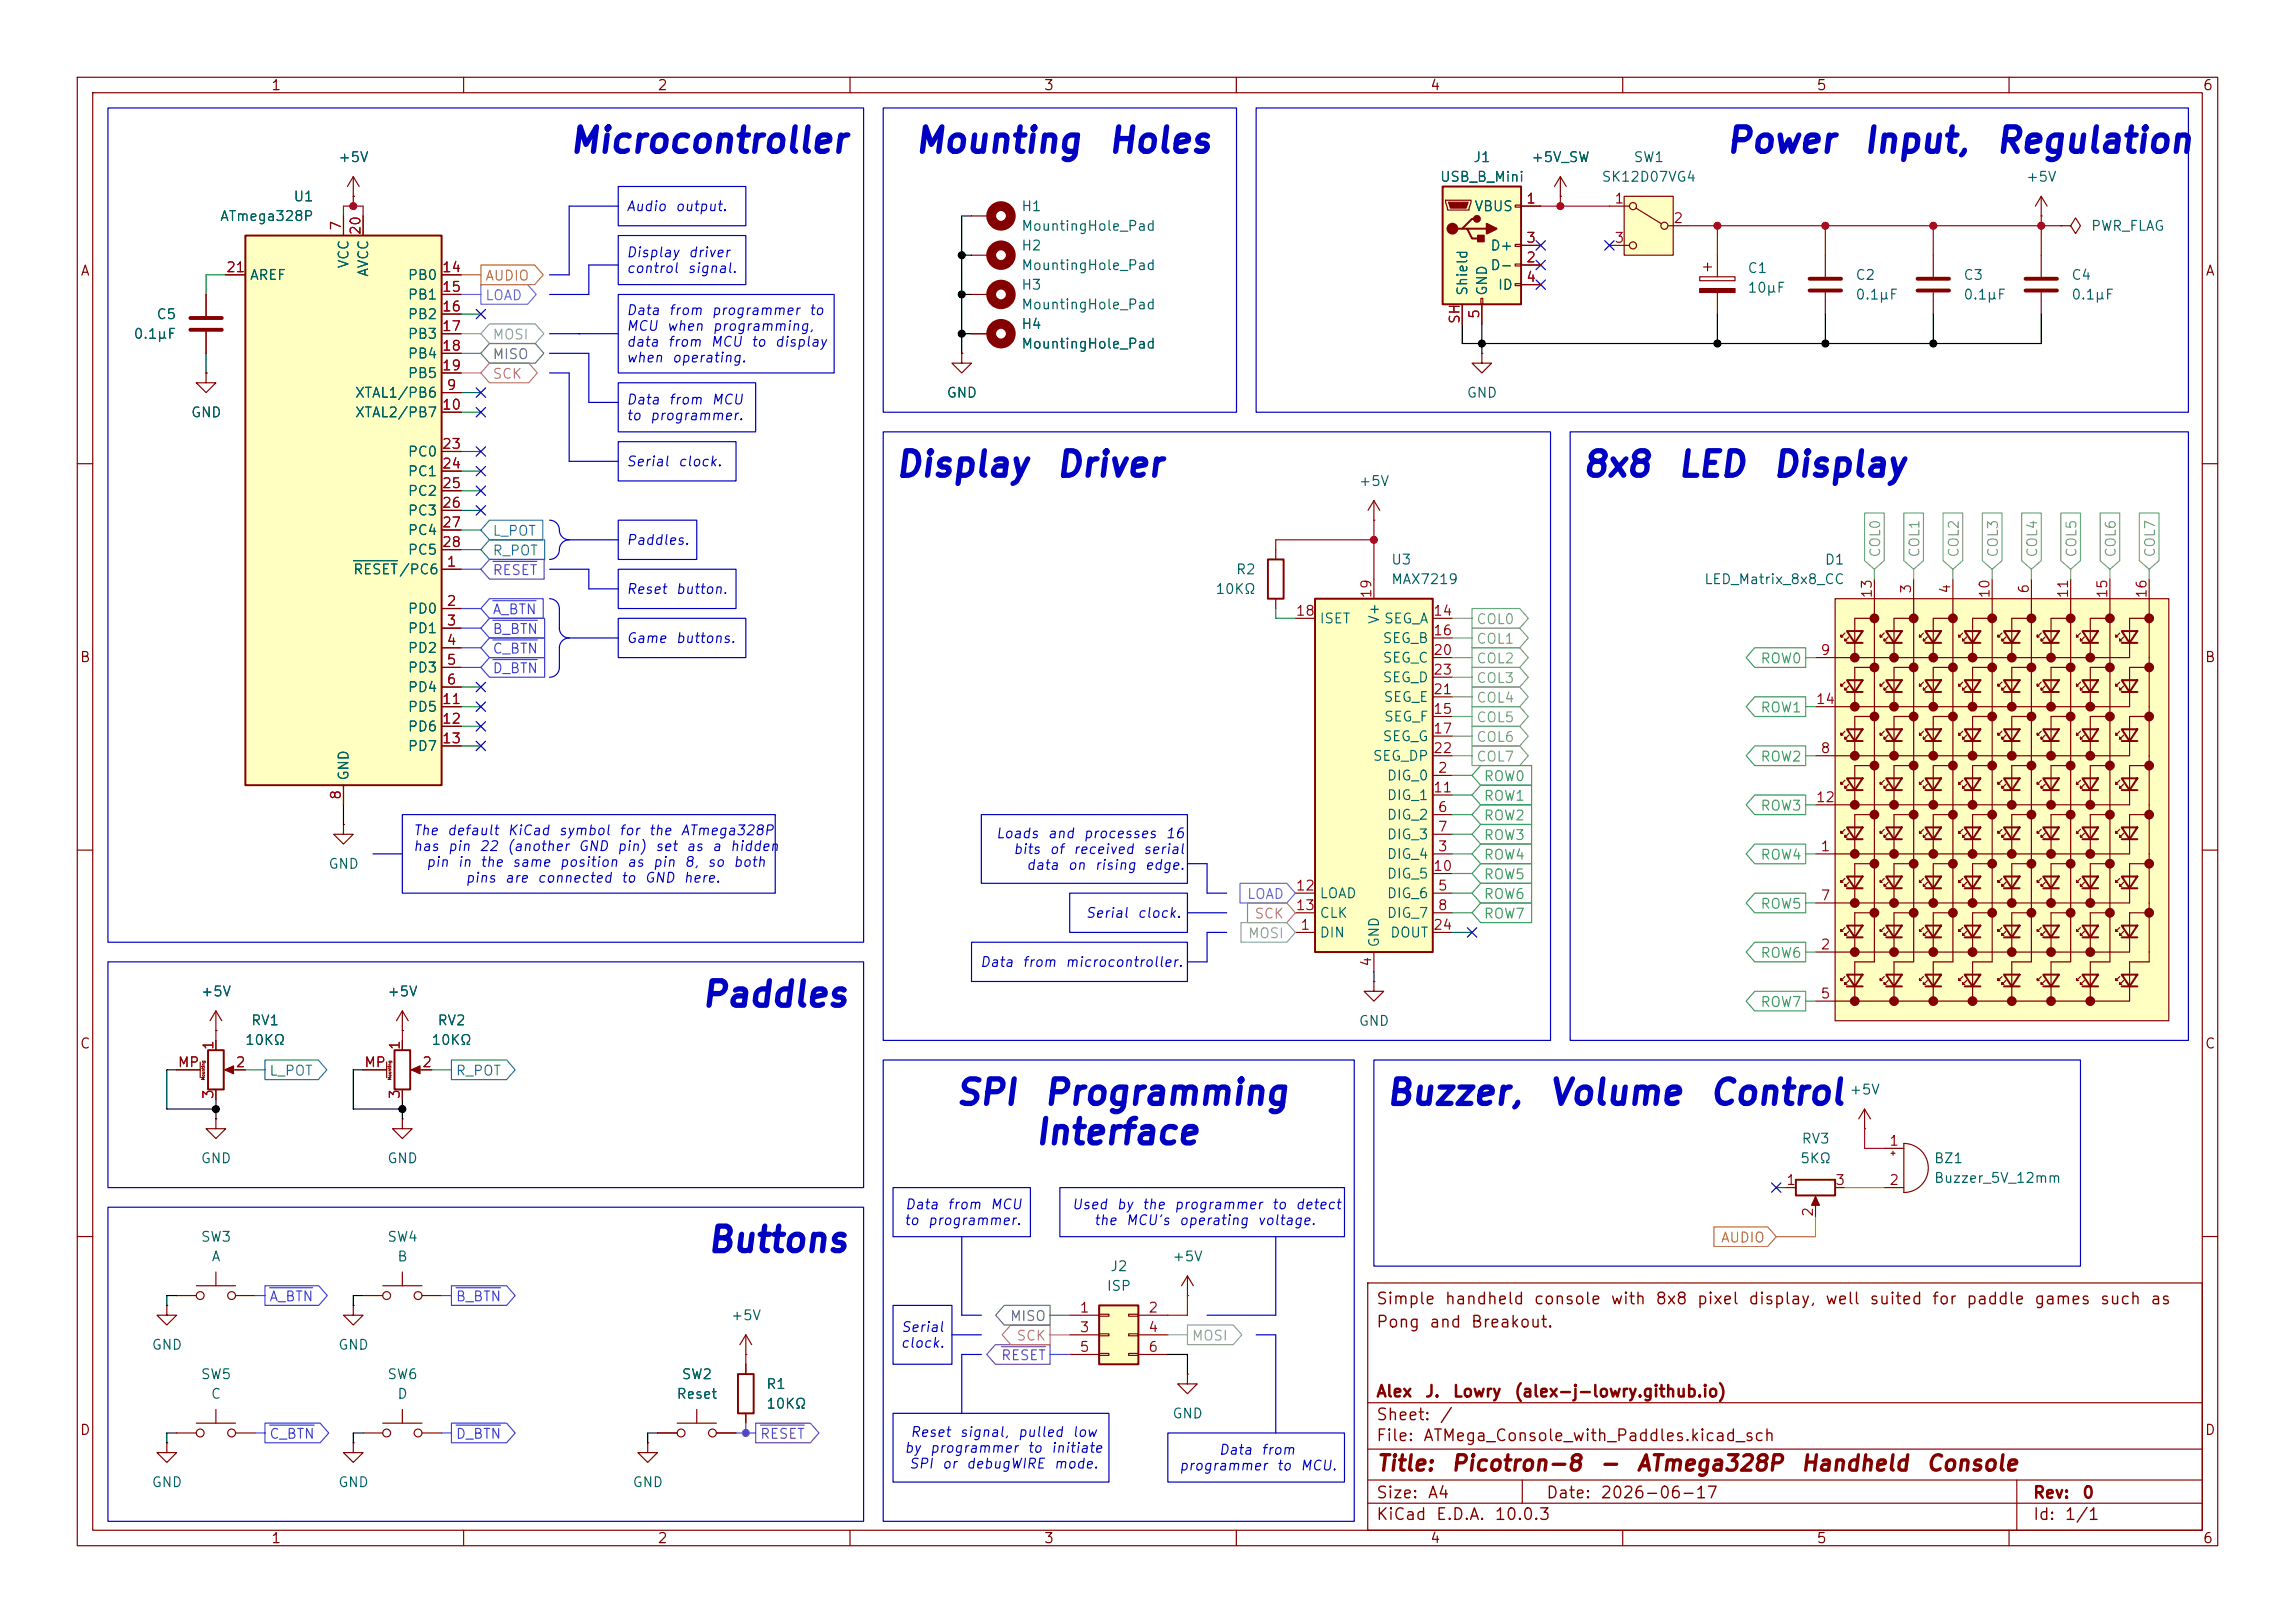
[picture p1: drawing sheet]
<svg xmlns="http://www.w3.org/2000/svg" width="297mm" height="210mm" viewBox="0 0 297 210" stroke-linecap="round" stroke-linejoin="round" font-family="sans-serif">
<defs><g id="words">
<g font-size="3.2" fill="#0000c2">
<text x="73.5" y="20.5">Microcontroller</text>
<text x="118.2" y="20.5">Mounting</text>
<text x="143.2" y="20.5">Holes</text>
<text x="223.2" y="20.5">Power</text>
<text x="240.9" y="20.5">Input,</text>
<text x="258.1" y="20.5">Regulation</text>
<text x="115.7" y="62.5">Display</text>
<text x="136.4" y="62.5">Driver</text>
<text x="204.6" y="62.5">8x8</text>
<text x="216.9" y="62.5">LED</text>
<text x="229.2" y="62.5">Display</text>
<text x="90.6" y="131">Paddles</text>
<text x="123.5" y="143.7">SPI</text>
<text x="134.9" y="143.7">Programming</text>
<text x="179.2" y="143.7">Buzzer,</text>
<text x="200.2" y="143.7">Volume</text>
<text x="221" y="143.7">Control</text>
<text x="133.7" y="148.8">Interface</text>
<text x="91.3" y="162.8">Buttons</text>
</g>
<g font-size="2" fill="#840000">
<text x="178" y="190.8">Title:</text>
<text x="187.7" y="190.8">Picotron-8</text>
<text x="206.8" y="190.8">-</text>
<text x="211.6" y="190.8">ATmega328P</text>
<text x="232.9" y="190.8">Handheld</text>
<text x="249.2" y="190.8">Console</text>
</g>
<g font-size="1.5" fill="#840000">
<text x="178" y="172.2">Pong</text>
<text x="178" y="169.2">Simple</text>
<text x="184.9" y="172.2">and</text>
<text x="186.9" y="169.2">handheld</text>
<text x="190.2" y="172.2">Breakout.</text>
<text x="198.4" y="169.2">console</text>
<text x="208.3" y="169.2">with</text>
<text x="214.1" y="169.2">8x8</text>
<text x="219.5" y="169.2">pixel</text>
<text x="226.2" y="169.2">display,</text>
<text x="236.1" y="169.2">well</text>
<text x="241.8" y="169.2">suited</text>
<text x="249.9" y="169.2">for</text>
<text x="254.4" y="169.2">paddle</text>
<text x="263.2" y="169.2">games</text>
<text x="271.7" y="169.2">such</text>
<text x="278.2" y="169.2">as</text>
<text x="178" y="184.2">Sheet:</text>
<text x="178" y="181.2">Alex</text>
<text x="184.3" y="181.2">J.</text>
<text x="186.2" y="184.2">/</text>
<text x="187.9" y="181.2">Lowry</text>
<text x="195.9" y="181.2">(alex-j-lowry.github.io)</text>
<text x="178" y="186.9">File:</text>
<text x="184.1" y="186.9">ATMega_Console_with_Paddles.kicad_sch</text>
<text x="178" y="197.1">KiCad</text>
<text x="178" y="194.3">Size:</text>
<text x="184.7" y="194.3">A4</text>
<text x="185.7" y="197.1">E.D.A.</text>
<text x="193.3" y="197.1">10.0.3</text>
<text x="200" y="194.3">Date:</text>
<text x="207" y="194.3">2026-06-17</text>
<text x="263" y="194.3">Rev:</text>
<text x="263" y="197.1">Id:</text>
<text x="267.1" y="197.1">1/1</text>
<text x="269.4" y="194.3">0</text>
</g>
<g font-size="1.3" fill="#840000">
<text x="35" y="12">1</text>
<text x="85" y="12">2</text>
<text x="135" y="12">3</text>
<text x="185" y="12">4</text>
<text x="235" y="12">5</text>
<text x="285" y="12">6</text>
<text x="10.3" y="36">A</text>
<text x="285.3" y="36">A</text>
<text x="10.3" y="86">B</text>
<text x="285.3" y="86">B</text>
<text x="10.3" y="136">C</text>
<text x="285.3" y="136">C</text>
<text x="10.3" y="186">D</text>
<text x="285.3" y="186">D</text>
<text x="35" y="200">1</text>
<text x="85" y="200">2</text>
<text x="135" y="200">3</text>
<text x="185" y="200">4</text>
<text x="235" y="200">5</text>
<text x="285" y="200">6</text>
</g>
<g font-size="1.3" fill="#006464">
<text x="43.7" y="21.3">+5V</text>
<text x="186.3" y="23.8">USB_B_Mini</text>
<text x="190.6" y="21.3">J1</text>
<text x="198.1" y="21.3">+5V_SW</text>
<text x="207.2" y="23.8">SK12D07VG4</text>
<text x="211.3" y="21.3">SW1</text>
<text x="262.1" y="23.8">+5V</text>
<text x="28.4" y="28.9">ATmega328P</text>
<text x="37.9" y="26.4">U1</text>
<text x="132.1" y="27.6">H1</text>
<text x="190.7" y="27.6">VBUS</text>
<text x="45.4" y="34.8" transform="rotate(-90 45.4 34.8)">VCC</text>
<text x="48" y="35.9" transform="rotate(-90 48 35.9)">AVCC</text>
<text x="132.1" y="30.2">MountingHole_Pad</text>
<text x="132.1" y="32.7">H2</text>
<text x="132.1" y="35.3">MountingHole_Pad</text>
<text x="192.8" y="35.3">D-</text>
<text x="192.8" y="32.7">D+</text>
<text x="226.1" y="35.6">C1</text>
<text x="270.5" y="30.2">PWR_FLAG</text>
<text x="20.2" y="41.6">C5</text>
<text x="32.3" y="36.5">AREF</text>
<text x="52.7" y="36.5">PB0</text>
<text x="52.7" y="39.1">PB1</text>
<text x="52.7" y="41.6">PB2</text>
<text x="132.1" y="37.8">H3</text>
<text x="132.1" y="40.3">MountingHole_Pad</text>
<text x="190.2" y="38.4" transform="rotate(-90 190.2 38.4)">Shield</text>
<text x="192.7" y="38.4" transform="rotate(-90 192.7 38.4)">GND</text>
<text x="193.8" y="37.8">ID</text>
<text x="226.1" y="38.2">10µF</text>
<text x="240" y="36.5">C2</text>
<text x="240" y="39.1">0.1µF</text>
<text x="254" y="36.5">C3</text>
<text x="254" y="39.1">0.1µF</text>
<text x="268" y="36.5">C4</text>
<text x="268" y="39.1">0.1µF</text>
<text x="17.2" y="44.2">0.1µF</text>
<text x="52.7" y="44.2">PB3</text>
<text x="52.7" y="46.7">PB4</text>
<text x="132.1" y="42.9">H4</text>
<text x="132.1" y="45.4">MountingHole_Pad</text>
<text x="45.9" y="51.8">XTAL1/PB6</text>
<text x="52.7" y="49.2">PB5</text>
<text x="122.4" y="51.8">GND</text>
<text x="189.7" y="51.8">GND</text>
<text x="24.6" y="54.3">GND</text>
<text x="45.9" y="54.3">XTAL2/PB7</text>
<text x="52.7" y="59.4">PC0</text>
<text x="52.7" y="61.9">PC1</text>
<text x="52.7" y="64.5">PC2</text>
<text x="175.8" y="63.2">+5V</text>
<text x="52.7" y="67">PC3</text>
<text x="52.7" y="69.6">PC4</text>
<text x="45.6" y="74.6">RESET/PC6</text>
<text x="52.7" y="72.1">PC5</text>
<text x="157.2" y="77.2">10KΩ</text>
<text x="159.9" y="74.6">R2</text>
<text x="180" y="75.9">MAX7219</text>
<text x="180" y="73.4">U3</text>
<text x="220.5" y="75.9">LED_Matrix_8x8_CC</text>
<text x="236.1" y="73.4">D1</text>
<text x="52.7" y="79.7">PD0</text>
<text x="52.7" y="82.3">PD1</text>
<text x="170.7" y="81">ISET</text>
<text x="178.8" y="80.8" transform="rotate(-90 178.8 80.8)">V+</text>
<text x="178.8" y="83.5">SEG_B</text>
<text x="179" y="81">SEG_A</text>
<text x="52.7" y="84.8">PD2</text>
<text x="52.7" y="87.3">PD3</text>
<text x="52.7" y="89.9">PD4</text>
<text x="178.8" y="86.1">SEG_C</text>
<text x="178.8" y="88.6">SEG_D</text>
<text x="52.7" y="92.4">PD5</text>
<text x="52.7" y="95">PD6</text>
<text x="179" y="91.1">SEG_E</text>
<text x="179" y="93.7">SEG_F</text>
<text x="45.4" y="101.1" transform="rotate(-90 45.4 101.1)">GND</text>
<text x="52.7" y="97.5">PD7</text>
<text x="177.6" y="98.8">SEG_DP</text>
<text x="178.8" y="96.2">SEG_G</text>
<text x="179.4" y="101.3">DIG_0</text>
<text x="179.4" y="106.4">DIG_2</text>
<text x="179.4" y="103.8">DIG_1</text>
<text x="42.4" y="112.7">GND</text>
<text x="179.4" y="111.5">DIG_4</text>
<text x="179.4" y="108.9">DIG_3</text>
<text x="170.7" y="116.5">LOAD</text>
<text x="170.7" y="119.1">CLK</text>
<text x="179.4" y="116.5">DIG_6</text>
<text x="179.4" y="119.1">DIG_7</text>
<text x="179.4" y="114">DIG_5</text>
<text x="170.7" y="121.6">DIN</text>
<text x="178.8" y="122.7" transform="rotate(-90 178.8 122.7)">GND</text>
<text x="179.8" y="121.6">DOUT</text>
<text x="25.9" y="129.2">+5V</text>
<text x="50" y="129.2">+5V</text>
<text x="31.6" y="135.5">10KΩ</text>
<text x="32.4" y="133">RV1</text>
<text x="55.7" y="135.5">10KΩ</text>
<text x="56.5" y="133">RV2</text>
<text x="175.8" y="133.1">GND</text>
<text x="239.3" y="141.9">+5V</text>
<text x="233.1" y="148.3">RV3</text>
<text x="25.9" y="150.8">GND</text>
<text x="50" y="150.8">GND</text>
<text x="232.9" y="150.8">5KΩ</text>
<text x="250.2" y="153.4">Buzzer_5V_12mm</text>
<text x="250.2" y="150.8">BZ1</text>
<text x="25.9" y="161">SW3</text>
<text x="50" y="161">SW4</text>
<text x="27.3" y="163.5">A</text>
<text x="51.3" y="163.5">B</text>
<text x="143.1" y="167.3">ISP</text>
<text x="143.6" y="164.8">J2</text>
<text x="151.6" y="163.5">+5V</text>
<text x="94.5" y="171.2">+5V</text>
<text x="19.6" y="175">GND</text>
<text x="25.9" y="178.8">SW5</text>
<text x="43.7" y="175">GND</text>
<text x="50" y="178.8">SW6</text>
<text x="88.1" y="178.8">SW2</text>
<text x="27.2" y="181.3">C</text>
<text x="51.3" y="181.3">D</text>
<text x="87.5" y="181.3">Reset</text>
<text x="99.1" y="180">R1</text>
<text x="99.1" y="182.6">10KΩ</text>
<text x="151.6" y="183.9">GND</text>
<text x="19.6" y="192.7">GND</text>
<text x="43.7" y="192.7">GND</text>
<text x="81.8" y="192.7">GND</text>
</g>
<g font-size="1.3" fill="#a90000">
<text x="44.4" y="29.9" transform="rotate(-90 44.4 29.9)">7</text>
<text x="197.4" y="26.6">1</text>
<text x="208.8" y="26.6">1</text>
<text x="216.5" y="29.2">2</text>
<text x="29.2" y="35.5">21</text>
<text x="47" y="30.5" transform="rotate(-90 47 30.5)">20</text>
<text x="57.1" y="35.5">14</text>
<text x="197.4" y="34.3">2</text>
<text x="197.4" y="31.7">3</text>
<text x="208.8" y="31.7">3</text>
<text x="57.1" y="38.1">15</text>
<text x="57.1" y="40.6">16</text>
<text x="191.7" y="41.3" transform="rotate(-90 191.7 41.3)">5</text>
<text x="197.4" y="36.8">4</text>
<text x="57.1" y="43.2">17</text>
<text x="57.1" y="45.7">18</text>
<text x="189.2" y="42" transform="rotate(-90 189.2 42)">SH</text>
<text x="57.1" y="53.3">10</text>
<text x="57.1" y="48.2">19</text>
<text x="57.7" y="50.8">9</text>
<text x="57.1" y="58.4">23</text>
<text x="57.1" y="60.9">24</text>
<text x="57.1" y="63.5">25</text>
<text x="57.1" y="66">26</text>
<text x="57.1" y="68.6">27</text>
<text x="57.1" y="71.1">28</text>
<text x="57.7" y="73.6">1</text>
<text x="177.8" y="77.5" transform="rotate(-90 177.8 77.5)">19</text>
<text x="242.5" y="77.5" transform="rotate(-90 242.5 77.5)">13</text>
<text x="247.6" y="76.9" transform="rotate(-90 247.6 76.9)">3</text>
<text x="252.7" y="76.9" transform="rotate(-90 252.7 76.9)">4</text>
<text x="257.8" y="77.5" transform="rotate(-90 257.8 77.5)">10</text>
<text x="262.9" y="76.9" transform="rotate(-90 262.9 76.9)">6</text>
<text x="267.9" y="77.5" transform="rotate(-90 267.9 77.5)">11</text>
<text x="273" y="77.5" transform="rotate(-90 273 77.5)">15</text>
<text x="278.1" y="77.5" transform="rotate(-90 278.1 77.5)">16</text>
<text x="57.7" y="78.7">2</text>
<text x="57.7" y="81.3">3</text>
<text x="57.7" y="83.8">4</text>
<text x="167.6" y="80">18</text>
<text x="185.4" y="80">14</text>
<text x="185.4" y="82.5">16</text>
<text x="57.7" y="86.3">5</text>
<text x="57.7" y="88.9">6</text>
<text x="185.4" y="85.1">20</text>
<text x="185.4" y="87.6">23</text>
<text x="235.5" y="85.1">9</text>
<text x="57.1" y="91.4">11</text>
<text x="57.1" y="94">12</text>
<text x="185.4" y="92.7">15</text>
<text x="185.4" y="95.2">17</text>
<text x="185.4" y="90.1">21</text>
<text x="234.9" y="91.4">14</text>
<text x="57.1" y="96.5">13</text>
<text x="185.4" y="97.8">22</text>
<text x="186" y="100.3">2</text>
<text x="235.5" y="97.8">8</text>
<text x="44.4" y="103.6" transform="rotate(-90 44.4 103.6)">8</text>
<text x="185.4" y="102.8">11</text>
<text x="186" y="105.4">6</text>
<text x="186" y="107.9">7</text>
<text x="234.9" y="104.1">12</text>
<text x="185.4" y="113">10</text>
<text x="186" y="110.5">3</text>
<text x="235.5" y="110.5">1</text>
<text x="167.6" y="115.5">12</text>
<text x="167.6" y="118.1">13</text>
<text x="186" y="115.5">5</text>
<text x="186" y="118.1">8</text>
<text x="235.5" y="116.8">7</text>
<text x="168.2" y="120.6">1</text>
<text x="177.8" y="125.2" transform="rotate(-90 177.8 125.2)">4</text>
<text x="185.4" y="120.6">24</text>
<text x="235.5" y="123.2">2</text>
<text x="235.5" y="129.5">5</text>
<text x="27.9" y="136" transform="rotate(-90 27.9 136)">1</text>
<text x="52" y="136" transform="rotate(-90 52 136)">1</text>
<text x="22.9" y="138.4">MP</text>
<text x="27.9" y="142.3" transform="rotate(-90 27.9 142.3)">3</text>
<text x="30.4" y="138.4">2</text>
<text x="47.1" y="138.4">MP</text>
<text x="52" y="142.3" transform="rotate(-90 52 142.3)">3</text>
<text x="54.5" y="138.4">2</text>
<text x="244.4" y="148.6">1</text>
<text x="231.1" y="153.6">1</text>
<text x="237.4" y="153.6">3</text>
<text x="244.4" y="153.6">2</text>
<text x="234.9" y="157.6" transform="rotate(-90 234.9 157.6)">2</text>
<text x="139.6" y="170.2">1</text>
<text x="139.6" y="172.7">3</text>
<text x="148.5" y="170.2">2</text>
<text x="148.5" y="172.7">4</text>
<text x="139.6" y="175.2">5</text>
<text x="148.5" y="175.2">6</text>
</g>
<g font-size="1.3" fill="#0000c2">
<text x="81" y="27.6">Audio</text>
<text x="87.3" y="27.6">output.</text>
<text x="81" y="33.6">Display</text>
<text x="81" y="35.6">control</text>
<text x="88.9" y="35.6">signal.</text>
<text x="89" y="33.6">driver</text>
<text x="81" y="41.1">Data</text>
<text x="86.4" y="41.1">from</text>
<text x="92" y="41.1">programmer</text>
<text x="104.6" y="41.1">to</text>
<text x="81" y="43.1">MCU</text>
<text x="81" y="45.2">data</text>
<text x="81" y="47.2">when</text>
<text x="86.2" y="43.1">when</text>
<text x="86.3" y="45.2">from</text>
<text x="86.9" y="47.2">operating.</text>
<text x="91.9" y="45.2">MCU</text>
<text x="92.1" y="43.1">programming,</text>
<text x="97.1" y="45.2">to</text>
<text x="100.2" y="45.2">display</text>
<text x="81" y="52.7">Data</text>
<text x="86.4" y="52.7">from</text>
<text x="92" y="52.7">MCU</text>
<text x="81" y="54.7">to</text>
<text x="84" y="54.7">programmer.</text>
<text x="81" y="60.7">Serial</text>
<text x="87.6" y="60.7">clock.</text>
<text x="81" y="70.8">Paddles.</text>
<text x="81" y="77.2">Reset</text>
<text x="87.3" y="77.2">button.</text>
<text x="81" y="83.5">Game</text>
<text x="87.3" y="83.5">buttons.</text>
<text x="53.3" y="110.4">has</text>
<text x="53.4" y="108.4">The</text>
<text x="55" y="112.5">pin</text>
<text x="57.8" y="108.4">default</text>
<text x="57.8" y="110.4">pin</text>
<text x="59.1" y="112.5">in</text>
<text x="61.9" y="110.4">22</text>
<text x="62" y="112.5">the</text>
<text x="65.5" y="110.4">(another</text>
<text x="65.6" y="108.4">KiCad</text>
<text x="66.2" y="112.5">same</text>
<text x="72.2" y="108.4">symbol</text>
<text x="72.3" y="112.5">position</text>
<text x="74.7" y="110.4">GND</text>
<text x="79.8" y="110.4">pin)</text>
<text x="80" y="108.4">for</text>
<text x="81" y="112.5">as</text>
<text x="83.8" y="108.4">the</text>
<text x="84.4" y="112.5">pin</text>
<text x="84.7" y="110.4">set</text>
<text x="88" y="108.4">ATmega328P</text>
<text x="88.5" y="112.5">8,</text>
<text x="88.7" y="110.4">as</text>
<text x="91.4" y="112.5">so</text>
<text x="92" y="110.4">a</text>
<text x="94.4" y="110.4">hidden</text>
<text x="94.8" y="112.5">both</text>
<text x="128.8" y="108.8">Loads</text>
<text x="131" y="110.8">bits</text>
<text x="132.7" y="112.9">data</text>
<text x="135.5" y="108.8">and</text>
<text x="135.7" y="110.8">of</text>
<text x="138.1" y="112.9">on</text>
<text x="138.8" y="110.8">received</text>
<text x="140.1" y="108.8">processes</text>
<text x="141.6" y="112.9">rising</text>
<text x="147.8" y="110.8">serial</text>
<text x="148.1" y="112.9">edge.</text>
<text x="150.7" y="108.8">16</text>
<text x="60.1" y="114.5">pins</text>
<text x="65.2" y="114.5">are</text>
<text x="69.4" y="114.5">connected</text>
<text x="80.3" y="114.5">to</text>
<text x="83.3" y="114.5">GND</text>
<text x="88.3" y="114.5">here.</text>
<text x="140.4" y="119.1">Serial</text>
<text x="147.1" y="119.1">clock.</text>
<text x="126.7" y="125.4">Data</text>
<text x="132.2" y="125.4">from</text>
<text x="137.7" y="125.4">microcontroller.</text>
<text x="116.9" y="158.8">to</text>
<text x="117" y="156.8">Data</text>
<text x="120" y="158.8">programmer.</text>
<text x="122.5" y="156.8">from</text>
<text x="128" y="156.8">MCU</text>
<text x="138.6" y="156.8">Used</text>
<text x="141.5" y="158.8">the</text>
<text x="144.4" y="156.8">by</text>
<text x="145.6" y="158.8">MCU's</text>
<text x="147.7" y="156.8">the</text>
<text x="151.9" y="156.8">programmer</text>
<text x="152.5" y="158.8">operating</text>
<text x="162.6" y="158.8">voltage.</text>
<text x="164.5" y="156.8">to</text>
<text x="167.5" y="156.8">detect</text>
<text x="116.5" y="172.7">Serial</text>
<text x="116.4" y="174.7">clock.</text>
<text x="116.9" y="188.3">by</text>
<text x="117.5" y="190.3">SPI</text>
<text x="117.7" y="186.3">Reset</text>
<text x="120.2" y="188.3">programmer</text>
<text x="121.8" y="190.3">or</text>
<text x="124.1" y="186.3">signal,</text>
<text x="124.9" y="190.3">debugWIRE</text>
<text x="131.6" y="186.3">pulled</text>
<text x="132.9" y="188.3">to</text>
<text x="135.9" y="188.3">initiate</text>
<text x="136.3" y="190.3">mode.</text>
<text x="138.7" y="186.3">low</text>
<text x="152.5" y="190.6">programmer</text>
<text x="157.6" y="188.5">Data</text>
<text x="163.1" y="188.5">from</text>
<text x="165.1" y="190.6">to</text>
<text x="168.2" y="190.6">MCU.</text>
</g>
<g font-size="1.3" fill="#5f78cb">
<text x="62.7" y="39.2">LOAD</text>
<text x="161.3" y="116.6">LOAD</text>
</g>
<g font-size="1.3" fill="#e47a00">
<text x="62.7" y="36.6">AUDIO</text>
<text x="222.6" y="161.1">AUDIO</text>
</g>
<g font-size="1.3" fill="#9a9a9a">
<text x="63.7" y="44.2">MOSI</text>
<text x="161.4" y="121.7">MOSI</text>
<text x="154.1" y="173.8">MOSI</text>
</g>
<g font-size="1.3" fill="#656565">
<text x="63.7" y="46.8">MISO</text>
<text x="130.6" y="171.2">MISO</text>
</g>
<g font-size="1.3" fill="#a4787e">
<text x="63.7" y="49.3">SCK</text>
<text x="162.3" y="119.2">SCK</text>
<text x="131.5" y="173.8">SCK</text>
</g>
<g font-size="1.3" fill="#00a7b0">
<text x="63.7" y="69.6">L_POT</text>
<text x="63.7" y="72.2">R_POT</text>
<text x="34.8" y="139.5">L_POT</text>
<text x="58.9" y="139.5">R_POT</text>
</g>
<g font-size="1.3" fill="#9900d4">
<text x="63.7" y="74.7">RESET</text>
<text x="129.5" y="176.3">RESET</text>
<text x="98.3" y="186.5">RESET</text>
</g>
<g font-size="1.3" fill="#92a55a">
<text x="243.6" y="72.2" transform="rotate(-90 243.6 72.2)">COL0</text>
<text x="248.7" y="72.2" transform="rotate(-90 248.7 72.2)">COL1</text>
<text x="253.8" y="72.2" transform="rotate(-90 253.8 72.2)">COL2</text>
<text x="258.9" y="72.2" transform="rotate(-90 258.9 72.2)">COL3</text>
<text x="264" y="72.2" transform="rotate(-90 264 72.2)">COL4</text>
<text x="269" y="72.2" transform="rotate(-90 269 72.2)">COL5</text>
<text x="274.1" y="72.2" transform="rotate(-90 274.1 72.2)">COL6</text>
<text x="279.2" y="72.2" transform="rotate(-90 279.2 72.2)">COL7</text>
<text x="191" y="83.6">COL1</text>
<text x="191" y="81.1">COL0</text>
<text x="191" y="86.2">COL2</text>
<text x="191" y="88.7">COL3</text>
<text x="191" y="93.8">COL5</text>
<text x="191" y="91.2">COL4</text>
<text x="191" y="98.9">COL7</text>
<text x="191" y="96.3">COL6</text>
</g>
<g font-size="1.3" fill="#2058ff">
<text x="63.7" y="82.3">B_BTN</text>
<text x="63.7" y="79.8">A_BTN</text>
<text x="63.7" y="84.9">C_BTN</text>
<text x="63.7" y="87.4">D_BTN</text>
<text x="34.8" y="168.7">A_BTN</text>
<text x="58.9" y="168.7">B_BTN</text>
<text x="34.8" y="186.5">C_BTN</text>
<text x="58.9" y="186.5">D_BTN</text>
</g>
<g font-size="1.3" fill="#4fa544">
<text x="227.7" y="86.2">ROW0</text>
<text x="227.7" y="92.5">ROW1</text>
<text x="191.9" y="101.4">ROW0</text>
<text x="227.7" y="98.9">ROW2</text>
<text x="191.9" y="103.9">ROW1</text>
<text x="191.9" y="106.5">ROW2</text>
<text x="227.7" y="105.2">ROW3</text>
<text x="191.9" y="109">ROW3</text>
<text x="191.9" y="111.6">ROW4</text>
<text x="227.7" y="111.6">ROW4</text>
<text x="191.9" y="114.1">ROW5</text>
<text x="191.9" y="119.2">ROW7</text>
<text x="191.9" y="116.6">ROW6</text>
<text x="227.7" y="117.9">ROW5</text>
<text x="227.7" y="124.3">ROW6</text>
<text x="227.7" y="130.6">ROW7</text>
</g>
<g font-size=".4" fill="#840000">
<text x="26.6" y="139.8" transform="rotate(-90 26.6 139.8)">Mounting</text>
<text x="50.7" y="139.8" transform="rotate(-90 50.7 139.8)">Mounting</text>
</g>
</g></defs>
<g fill="none" stroke="#840000" stroke-width=".15">
<path d="M10 10h277v190h-277zM12 12h273v186h-273zM60 10v2M110 10v2M160 10v2M210 10v2M260 10v2M26.7 38.1v2.8M45.7 25.4h.1M45.7 22.9l-.7 1.2M45.7 22.9l.8 1.2M45.7 22.9v2.5"/>
<path d="M26.7 48.3v1.2h1.2l-1.2 1.3-1.3-1.3h1.3M26.7 48.3h.1M26.7 42.9v2.8M10 60h2M285 60h2M10 110h2M44.4 106.7v1.3h1.3l-1.3 1.2-1.2-1.2h1.2M44.4 106.7h.1M285 110h2M10 160h2M47 167.6h2.5M49.5 166.4h5.1"/>
<path d="M52.1 164.6v1.8M54.6 167.6h2.5M177 166h108v32h-108zM285 160h2M60 198v2M110 198v2M160 198v2M177 194.5h108M177 191.5h108M177 187.5h108M177 181.5h108M197 191.5v3"/>
<path d="M210 198v2M260 198v2M261 191.5v6.5"/>
<circle cx="50" cy="167.6" r=".51"/>
<circle cx="54.1" cy="167.6" r=".51"/>
</g>
<path d="M24.6 42.7h4.1M24.6 41.1h4.1" fill="none" stroke="#840000" stroke-width=".51"/>
<path d="M186.7 24.1h10.1v15.3h-10.1z" fill="#ffffc2"/>
<path d="M186.7 24.1h10.1v15.3h-10.1zM189.2 29.6h.7l.6 1.3h1.3M189.9 29.6h2.5M191.1 28.3h-.6l-1.3 1.3h-.6M51.1 135.9h2v5.1h-2zM95.5 177.8h2v5.1h-2z" fill="none" stroke="#840000" stroke-width=".25"/>
<g fill="none" stroke="#840000" stroke-width=".15">
<path d="M187.1 25.9h3.3v.3l-.3 1h-2.8zM189.2 39.4v2.5M191.6 38.6h.3v.8h-.3zM191.8 39.4v2.5M196.1 26.5h.7v.3h-.7zM196.1 31.6h.7v.3h-.7zM196.1 34.2h.7v.2h-.7zM196.1 36.7h.7v.3h-.7zM196.8 26.7h2.6M196.8 34.3h2.6M196.8 31.8h2.6M196.8 36.8h2.6"/>
<path d="M191.8 45.7v1.3h1.2l-1.2 1.3-1.3-1.3h1.3M191.8 45.7h.1M47 138.4h3M50 137.4v2M52.1 134.6v1.3M53.6 138.4h2.3M27.9 144.8v1.3h1.3l-1.3 1.2-1.2-1.2h1.2M27.9 144.8h.1M52.1 144.8v1.3h1.2l-1.2 1.2-1.3-1.2h1.3M52.1 144.8h.1M52.1 141v1.2M22.9 167.6h2.5"/>
<path d="M25.4 166.4h5.1M27.9 164.6v1.8M30.5 167.6h2.5M45.7 168.9v1.3h1.3l-1.3 1.3-1.3-1.3h1.3M45.7 168.9h.1M96.5 176.5v1.3M22.9 185.4h2.5M25.4 184.2h5.1M27.9 182.4v1.8M30.5 185.4h2.5M83.8 186.7v1.3h1.3l-1.3 1.2-1.3-1.2h1.3M83.8 186.7h.1"/>
<path d="M85.1 185.4h2.5M87.6 184.2h5.1M90.2 182.4v1.8M92.7 185.4h2.5M96.5 182.9v1.3"/>
<circle cx="25.9" cy="167.6" r=".51"/>
<circle cx="30" cy="167.6" r=".51"/>
<circle cx="25.9" cy="185.4" r=".51"/>
<circle cx="30" cy="185.4" r=".51"/>
<circle cx="88.1" cy="185.4" r=".51"/>
<circle cx="92.2" cy="185.4" r=".51"/>
</g>
<g fill="#840000" stroke="#840000" stroke-width=".15">
<path d="M187.5 26.2h2.5l-.3 .7h-2z"/>
<path d="M53.2 138.4l1.2-.5v1z"/>
</g>
<g fill="#840000" stroke="#840000" stroke-width=".25">
<path d="M191.3 30.5h.7v.7h-.7z"/>
<path d="M192.4 29l1.3 .6-1.3 .6z"/>
<circle cx="188" cy="29.6" r=".63"/>
<circle cx="191.1" cy="28.3" r=".38"/>
</g>
<path d="M237.5 77.5h43.2v54.6h-43.2z" fill="#ffffc2"/>
<g fill="none" stroke="#840000" stroke-width=".15">
<path d="M165.1 71.1v1.3M165.1 77.5v1.2M177.8 67.3h.1M177.8 64.8l-.8 1.2M177.8 64.8l.8 1.2M177.8 64.8v2.5M237.5 77.5h43.2v54.6h-43.2zM242.6 74.9v49.6h-2.6v5M247.6 74.9v49.6h-2.5v5M252.7 74.9v49.6h-2.5v5M257.8 74.9v49.6h-2.5v5M262.9 74.9v49.6h-2.6v5"/>
<path d="M268 74.9v49.6h-2.6v5M273 74.9v49.6h-2.5v5M278.1 74.9v49.6h-2.5v5h-40.7M238.8 81.9l-.5 .5v-.2v.2h.2M238.8 88.3l-.5 .5v-.3v.3h.2M238.8 94.6l-.5 .5v-.2v.2h.2M239.3 82.4l-.5 .5v-.2v.2h.2M239.3 88.8l-.5 .5v-.3v.3h.2M239.3 95.1l-.5 .5v-.2v.2h.2M242.6 80h-2.6v5.1M242.6 86.4h-2.6v5M242.6 92.7h-2.6v5.1"/>
<path d="M242.6 99.1h-2.6v5M243.8 81.9l-.5 .5v-.2v.2h.3M243.8 88.3l-.5 .5v-.3v.3h.3M243.8 94.6l-.5 .5v-.2v.2h.3M244.3 82.4l-.5 .5v-.2v.2h.3M244.3 88.8l-.5 .5v-.3v.3h.3M244.3 95.1l-.5 .5v-.2v.2h.3M247.6 80h-2.5v5.1M247.6 86.4h-2.5v5M247.6 92.7h-2.5v5.1M247.6 99.1h-2.5v5M248.9 81.9l-.5 .5v-.2v.2h.3"/>
<path d="M248.9 88.3l-.5 .5v-.3v.3h.3M248.9 94.6l-.5 .5v-.2v.2h.3M249.4 82.4l-.5 .5v-.2v.2h.3M249.4 88.8l-.5 .5v-.3v.3h.3M249.4 95.1l-.5 .5v-.2v.2h.3M252.7 80h-2.5v5.1M252.7 86.4h-2.5v5M252.7 92.7h-2.5v5.1M252.7 99.1h-2.5v5M254 81.9l-.5 .5v-.2v.2h.2M254 88.3l-.5 .5v-.3v.3h.2M254 94.6l-.5 .5v-.2v.2h.2"/>
<path d="M254.5 82.4l-.5 .5v-.2v.2h.3M254.5 88.8l-.5 .5v-.3v.3h.3M254.5 95.1l-.5 .5v-.2v.2h.3M257.8 80h-2.5v5.1M257.8 86.4h-2.5v5M257.8 92.7h-2.5v5.1M257.8 99.1h-2.5v5M259.1 81.9l-.5 .5v-.2v.2h.2M259.1 88.3l-.5 .5v-.3v.3h.2M259.1 94.6l-.5 .5v-.2v.2h.2M259.6 82.4l-.5 .5v-.2v.2h.2M259.6 88.8l-.5 .5v-.3v.3h.2"/>
<path d="M259.6 95.1l-.5 .5v-.2v.2h.2M262.9 80h-2.6v5.1M262.9 86.4h-2.6v5M262.9 92.7h-2.6v5.1M262.9 99.1h-2.6v5M264.2 81.9l-.5 .5v-.2v.2h.2M264.2 88.3l-.5 .5v-.3v.3h.2M264.2 94.6l-.5 .5v-.2v.2h.2M264.7 82.4l-.5 .5v-.2v.2h.2M264.7 88.8l-.5 .5v-.3v.3h.2M264.7 95.1l-.5 .5v-.2v.2h.2M268 80h-2.6v5.1"/>
<path d="M268 86.4h-2.6v5M268 92.7h-2.6v5.1M268 99.1h-2.6v5M269.2 81.9l-.5 .5v-.2v.2h.3M269.2 88.3l-.5 .5v-.3v.3h.3M269.2 94.6l-.5 .5v-.2v.2h.3M269.7 82.4l-.5 .5v-.2v.2h.3M269.7 88.8l-.5 .5v-.3v.3h.3M269.7 95.1l-.5 .5v-.2v.2h.3M273 80h-2.5v5.1M273 86.4h-2.5v5M273 92.7h-2.5v5.1"/>
<path d="M273 99.1h-2.5v5M274.3 81.9l-.5 .5v-.2v.2h.3M274.3 88.3l-.5 .5v-.3v.3h.3M274.3 94.6l-.5 .5v-.2v.2h.3M274.8 82.4l-.5 .5v-.2v.2h.3M274.8 88.8l-.5 .5v-.3v.3h.3M274.8 95.1l-.5 .5v-.2v.2h.3M278.1 80h-2.5v5.1h-40.7M278.1 86.4h-2.5v5h-40.7M278.1 92.7h-2.5v5.1h-40.7M278.1 99.1h-2.5v5h-40.7M238.8 101l-.5 .5v-.3v.3h.2"/>
<path d="M238.8 107.3l-.5 .5v-.2v.2h.2M238.8 113.7l-.5 .5v-.3v.3h.2M239.3 101.5l-.5 .5v-.3v.3h.2M239.3 107.8l-.5 .5v-.2v.2h.2M239.3 114.2l-.5 .5v-.3v.3h.2M242.6 105.4h-2.6v5.1M242.6 111.8h-2.6v5M242.6 118.1h-2.6v5.1M243.8 101l-.5 .5v-.3v.3h.3M243.8 107.3l-.5 .5v-.2v.2h.3M243.8 113.7l-.5 .5v-.3v.3h.3M244.3 101.5l-.5 .5v-.3v.3h.3"/>
<path d="M244.3 107.8l-.5 .5v-.2v.2h.3M244.3 114.2l-.5 .5v-.3v.3h.3M247.6 105.4h-2.5v5.1M247.6 111.8h-2.5v5M247.6 118.1h-2.5v5.1M248.9 101l-.5 .5v-.3v.3h.3M248.9 107.3l-.5 .5v-.2v.2h.3M248.9 113.7l-.5 .5v-.3v.3h.3M249.4 101.5l-.5 .5v-.3v.3h.3M249.4 107.8l-.5 .5v-.2v.2h.3M249.4 114.2l-.5 .5v-.3v.3h.3M252.7 105.4h-2.5v5.1"/>
<path d="M252.7 111.8h-2.5v5M252.7 118.1h-2.5v5.1M254 101l-.5 .5v-.3v.3h.2M254 107.3l-.5 .5v-.2v.2h.2M254 113.7l-.5 .5v-.3v.3h.2M254.5 101.5l-.5 .5v-.3v.3h.3M254.5 107.8l-.5 .5v-.2v.2h.3M254.5 114.2l-.5 .5v-.3v.3h.3M257.8 105.4h-2.5v5.1M257.8 111.8h-2.5v5M257.8 118.1h-2.5v5.1M259.1 101l-.5 .5v-.3v.3h.2"/>
<path d="M259.1 107.3l-.5 .5v-.2v.2h.2M259.1 113.7l-.5 .5v-.3v.3h.2M259.6 101.5l-.5 .5v-.3v.3h.2M259.6 107.8l-.5 .5v-.2v.2h.2M259.6 114.2l-.5 .5v-.3v.3h.2M262.9 105.4h-2.6v5.1M262.9 111.8h-2.6v5M262.9 118.1h-2.6v5.1M264.2 101l-.5 .5v-.3v.3h.2M264.2 107.3l-.5 .5v-.2v.2h.2M264.2 113.7l-.5 .5v-.3v.3h.2M264.7 101.5l-.5 .5v-.3v.3h.2"/>
<path d="M264.7 107.8l-.5 .5v-.2v.2h.2M264.7 114.2l-.5 .5v-.3v.3h.2M268 105.4h-2.6v5.1M268 111.8h-2.6v5M268 118.1h-2.6v5.1M269.2 101l-.5 .5v-.3v.3h.3M269.2 107.3l-.5 .5v-.2v.2h.3M269.2 113.7l-.5 .5v-.3v.3h.3M269.7 101.5l-.5 .5v-.3v.3h.3M269.7 107.8l-.5 .5v-.2v.2h.3M269.7 114.2l-.5 .5v-.3v.3h.3M273 105.4h-2.5v5.1"/>
<path d="M273 111.8h-2.5v5M273 118.1h-2.5v5.1M274.3 101l-.5 .5v-.3v.3h.3M274.3 107.3l-.5 .5v-.2v.2h.3M274.3 113.7l-.5 .5v-.3v.3h.3M274.8 101.5l-.5 .5v-.3v.3h.3M274.8 107.8l-.5 .5v-.2v.2h.3M274.8 114.2l-.5 .5v-.3v.3h.3M278.1 105.4h-2.5v5.1h-40.7M278.1 111.8h-2.5v5h-40.7M278.1 118.1h-2.5v5.1h-40.7M22.9 138.4h3"/>
<path d="M25.9 137.4v2M27.9 133.4h.1M27.9 130.8l-.7 1.3M27.9 130.8l.8 1.3M27.9 130.8v2.6M27.9 134.6v1.3M29.5 138.4h2.2M177.8 127v1.3h1.3l-1.3 1.2-1.3-1.2h1.3M177.8 127h.1M238.8 120l-.5 .5v-.2v.2h.2M238.8 126.4l-.5 .5v-.3v.3h.2M239.3 120.5l-.5 .5v-.2v.2h.2"/>
<path d="M239.3 126.9l-.5 .5v-.3v.3h.2M243.8 120l-.5 .5v-.2v.2h.3M243.8 126.4l-.5 .5v-.3v.3h.3M244.3 120.5l-.5 .5v-.2v.2h.3M244.3 126.9l-.5 .5v-.3v.3h.3M248.9 120l-.5 .5v-.2v.2h.3M248.9 126.4l-.5 .5v-.3v.3h.3M249.4 120.5l-.5 .5v-.2v.2h.3M249.4 126.9l-.5 .5v-.3v.3h.3M254 120l-.5 .5v-.2v.2h.2M254 126.4l-.5 .5v-.3v.3h.2M254.5 120.5l-.5 .5v-.2v.2h.3"/>
<path d="M254.5 126.9l-.5 .5v-.3v.3h.3M259.1 120l-.5 .5v-.2v.2h.2M259.1 126.4l-.5 .5v-.3v.3h.2M259.6 120.5l-.5 .5v-.2v.2h.2M259.6 126.9l-.5 .5v-.3v.3h.2M264.2 120l-.5 .5v-.2v.2h.2M264.2 126.4l-.5 .5v-.3v.3h.2M264.7 120.5l-.5 .5v-.2v.2h.2M264.7 126.9l-.5 .5v-.3v.3h.2M269.2 120l-.5 .5v-.2v.2h.3M269.2 126.4l-.5 .5v-.3v.3h.3M269.7 120.5l-.5 .5v-.2v.2h.3"/>
<path d="M269.7 126.9l-.5 .5v-.3v.3h.3M274.3 120l-.5 .5v-.2v.2h.3M274.3 126.4l-.5 .5v-.3v.3h.3M274.8 120.5l-.5 .5v-.2v.2h.3M274.8 126.9l-.5 .5v-.3v.3h.3M27.9 141v1.2M231.1 153.7h1.3M234.9 155.2v2.3M237.5 153.7h1.3M241.3 146.1h.1M241.3 143.5l-.8 1.3M241.3 143.5l.8 1.3"/>
<path d="M241.3 143.5v2.6M243.8 148.6h2.6M243.8 153.7h2.6M244.7 149.2h.5M245 149v.5M246.4 148a3.2 3.2 0 0 1 3.1 3.1 3.2 3.2 0 0 1-3.1 3.2zM96.5 175.3h.1M96.5 172.7l-.7 1.3M96.5 172.7l.8 1.3M96.5 172.7v2.6"/>
</g>
<g fill="#840000" stroke="#840000" stroke-width=".63">
<circle cx="240" cy="85.1" r=".32"/>
<circle cx="240" cy="91.4" r=".32"/>
<circle cx="240" cy="97.8" r=".32"/>
<circle cx="240" cy="104.1" r=".32"/>
<circle cx="240" cy="110.5" r=".32"/>
<circle cx="240" cy="116.8" r=".32"/>
<circle cx="240" cy="123.2" r=".32"/>
<circle cx="240" cy="129.5" r=".32"/>
<circle cx="242.6" cy="80" r=".32"/>
<circle cx="242.6" cy="86.4" r=".32"/>
<circle cx="242.6" cy="92.7" r=".32"/>
<circle cx="242.6" cy="99.1" r=".32"/>
<circle cx="242.6" cy="105.4" r=".32"/>
<circle cx="242.6" cy="111.8" r=".32"/>
<circle cx="242.6" cy="118.1" r=".32"/>
<circle cx="245.1" cy="85.1" r=".32"/>
<circle cx="245.1" cy="91.4" r=".32"/>
<circle cx="245.1" cy="97.8" r=".32"/>
<circle cx="245.1" cy="104.1" r=".32"/>
<circle cx="245.1" cy="110.5" r=".32"/>
<circle cx="245.1" cy="116.8" r=".32"/>
<circle cx="245.1" cy="123.2" r=".32"/>
<circle cx="245.1" cy="129.5" r=".32"/>
<circle cx="247.7" cy="80" r=".32"/>
<circle cx="247.7" cy="86.4" r=".32"/>
<circle cx="247.7" cy="92.7" r=".32"/>
<circle cx="247.7" cy="99.1" r=".32"/>
<circle cx="247.7" cy="105.4" r=".32"/>
<circle cx="247.7" cy="111.8" r=".32"/>
<circle cx="247.7" cy="118.1" r=".32"/>
<circle cx="250.2" cy="85.1" r=".32"/>
<circle cx="250.2" cy="91.4" r=".32"/>
<circle cx="250.2" cy="97.8" r=".32"/>
<circle cx="250.2" cy="104.1" r=".32"/>
<circle cx="250.2" cy="110.5" r=".32"/>
<circle cx="250.2" cy="116.8" r=".32"/>
<circle cx="250.2" cy="123.2" r=".32"/>
<circle cx="250.2" cy="129.5" r=".32"/>
<circle cx="252.7" cy="80" r=".32"/>
<circle cx="252.7" cy="86.4" r=".32"/>
<circle cx="252.7" cy="92.7" r=".32"/>
<circle cx="252.7" cy="99.1" r=".32"/>
<circle cx="252.7" cy="105.4" r=".32"/>
<circle cx="252.7" cy="111.8" r=".32"/>
<circle cx="252.7" cy="118.1" r=".32"/>
<circle cx="255.3" cy="85.1" r=".32"/>
<circle cx="255.3" cy="91.4" r=".32"/>
<circle cx="255.3" cy="97.8" r=".32"/>
<circle cx="255.3" cy="104.1" r=".32"/>
<circle cx="255.3" cy="110.5" r=".32"/>
<circle cx="255.3" cy="116.8" r=".32"/>
<circle cx="255.3" cy="123.2" r=".32"/>
<circle cx="255.3" cy="129.5" r=".32"/>
<circle cx="257.8" cy="80" r=".32"/>
<circle cx="257.8" cy="86.4" r=".32"/>
<circle cx="257.8" cy="92.7" r=".32"/>
<circle cx="257.8" cy="99.1" r=".32"/>
<circle cx="257.8" cy="105.4" r=".32"/>
<circle cx="257.8" cy="111.8" r=".32"/>
<circle cx="257.8" cy="118.1" r=".32"/>
<circle cx="260.4" cy="85.1" r=".32"/>
<circle cx="260.4" cy="91.4" r=".32"/>
<circle cx="260.4" cy="97.8" r=".32"/>
<circle cx="260.4" cy="104.1" r=".32"/>
<circle cx="260.4" cy="110.5" r=".32"/>
<circle cx="260.4" cy="116.8" r=".32"/>
<circle cx="260.4" cy="123.2" r=".32"/>
<circle cx="260.4" cy="129.5" r=".32"/>
<circle cx="262.9" cy="80" r=".32"/>
<circle cx="262.9" cy="86.4" r=".32"/>
<circle cx="262.9" cy="92.7" r=".32"/>
<circle cx="262.9" cy="99.1" r=".32"/>
<circle cx="262.9" cy="105.4" r=".32"/>
<circle cx="262.9" cy="111.8" r=".32"/>
<circle cx="262.9" cy="118.1" r=".32"/>
<circle cx="265.4" cy="85.1" r=".32"/>
<circle cx="265.4" cy="91.4" r=".32"/>
<circle cx="265.4" cy="97.8" r=".32"/>
<circle cx="265.4" cy="104.1" r=".32"/>
<circle cx="265.4" cy="110.5" r=".32"/>
<circle cx="265.4" cy="116.8" r=".32"/>
<circle cx="265.4" cy="123.2" r=".32"/>
<circle cx="265.4" cy="129.5" r=".32"/>
<circle cx="268" cy="80" r=".32"/>
<circle cx="268" cy="86.4" r=".32"/>
<circle cx="268" cy="92.7" r=".32"/>
<circle cx="268" cy="99.1" r=".32"/>
<circle cx="268" cy="105.4" r=".32"/>
<circle cx="268" cy="111.8" r=".32"/>
<circle cx="268" cy="118.1" r=".32"/>
<circle cx="270.5" cy="85.1" r=".32"/>
<circle cx="270.5" cy="91.4" r=".32"/>
<circle cx="270.5" cy="97.8" r=".32"/>
<circle cx="270.5" cy="104.1" r=".32"/>
<circle cx="270.5" cy="110.5" r=".32"/>
<circle cx="270.5" cy="116.8" r=".32"/>
<circle cx="270.5" cy="123.2" r=".32"/>
<circle cx="270.5" cy="129.5" r=".32"/>
<circle cx="273.1" cy="80" r=".32"/>
<circle cx="273.1" cy="86.4" r=".32"/>
<circle cx="273.1" cy="92.7" r=".32"/>
<circle cx="273.1" cy="99.1" r=".32"/>
<circle cx="273.1" cy="105.4" r=".32"/>
<circle cx="273.1" cy="111.8" r=".32"/>
<circle cx="273.1" cy="118.1" r=".32"/>
<circle cx="278.1" cy="80" r=".32"/>
<circle cx="278.1" cy="86.4" r=".32"/>
<circle cx="278.1" cy="92.7" r=".32"/>
<circle cx="278.1" cy="99.1" r=".32"/>
<circle cx="278.1" cy="105.4" r=".32"/>
<circle cx="278.1" cy="111.8" r=".32"/>
<circle cx="278.1" cy="118.1" r=".32"/>
</g>
<g fill="none" stroke="#840000" stroke-width=".25">
<path d="M164.1 72.4h2v5.1h-2zM239 81.7h2l-1 1.5zM239 88h2l-1 1.5zM239 94.4h2l-1 1.5zM239 83.2h2M239 89.5h2M239 95.9h2M244.1 81.7h2l-1 1.5zM244.1 88h2l-1 1.5zM244.1 94.4h2l-1 1.5zM244.1 83.2h2M244.1 89.5h2"/>
<path d="M244.1 95.9h2M249.2 81.7h2l-1 1.5zM249.2 88h2l-1 1.5zM249.2 94.4h2l-1 1.5zM249.2 83.2h2M249.2 89.5h2M249.2 95.9h2M254.3 81.7h2l-1 1.5zM254.3 88h2l-1 1.5zM254.3 94.4h2l-1 1.5zM254.3 83.2h2M254.3 89.5h2"/>
<path d="M254.3 95.9h2M259.3 81.7h2.1l-1.1 1.5zM259.3 88h2.1l-1.1 1.5zM259.3 94.4h2.1l-1.1 1.5zM259.3 83.2h2.1M259.3 89.5h2.1M259.3 95.9h2.1M264.4 81.7h2l-1 1.5zM264.4 88h2l-1 1.5zM264.4 94.4h2l-1 1.5zM264.4 83.2h2M264.4 89.5h2"/>
<path d="M264.4 95.9h2M269.5 81.7h2l-1 1.5zM269.5 88h2l-1 1.5zM269.5 94.4h2l-1 1.5zM269.5 83.2h2M269.5 89.5h2M269.5 95.9h2M274.6 81.7h2l-1 1.5zM274.6 88h2l-1 1.5zM274.6 94.4h2l-1 1.5zM274.6 83.2h2M274.6 89.5h2"/>
<path d="M274.6 95.9h2M239 100.7h2l-1 1.5zM239 107.1h2l-1 1.5zM239 113.4h2l-1 1.5zM239 119.8h2l-1 1.5zM239 102.2h2M239 108.6h2M239 114.9h2M244.1 100.7h2l-1 1.5zM244.1 107.1h2l-1 1.5zM244.1 113.4h2l-1 1.5zM244.1 119.8h2l-1 1.5z"/>
<path d="M244.1 102.2h2M244.1 108.6h2M244.1 114.9h2M249.2 100.7h2l-1 1.5zM249.2 107.1h2l-1 1.5zM249.2 113.4h2l-1 1.5zM249.2 119.8h2l-1 1.5zM249.2 102.2h2M249.2 108.6h2M249.2 114.9h2M254.3 100.7h2l-1 1.5zM254.3 107.1h2l-1 1.5z"/>
<path d="M254.3 113.4h2l-1 1.5zM254.3 119.8h2l-1 1.5zM254.3 102.2h2M254.3 108.6h2M254.3 114.9h2M259.3 100.7h2.1l-1.1 1.5zM259.3 107.1h2.1l-1.1 1.5zM259.3 113.4h2.1l-1.1 1.5zM259.3 119.8h2.1l-1.1 1.5zM259.3 102.2h2.1M259.3 108.6h2.1M259.3 114.9h2.1"/>
<path d="M264.4 100.7h2l-1 1.5zM264.4 107.1h2l-1 1.5zM264.4 113.4h2l-1 1.5zM264.4 119.8h2l-1 1.5zM264.4 102.2h2M264.4 108.6h2M264.4 114.9h2M269.5 100.7h2l-1 1.5zM269.5 107.1h2l-1 1.5zM269.5 113.4h2l-1 1.5zM269.5 119.8h2l-1 1.5zM269.5 102.2h2"/>
<path d="M269.5 108.6h2M269.5 114.9h2M274.6 100.7h2l-1 1.5zM274.6 107.1h2l-1 1.5zM274.6 113.4h2l-1 1.5zM274.6 119.8h2l-1 1.5zM274.6 102.2h2M274.6 108.6h2M274.6 114.9h2M26.9 135.9h2.1v5.1h-2.1zM239 126.1h2l-1 1.5zM239 121.3h2"/>
<path d="M239 127.6h2M244.1 126.1h2l-1 1.5zM244.1 121.3h2M244.1 127.6h2M249.2 126.1h2l-1 1.5zM249.2 121.3h2M249.2 127.6h2M254.3 126.1h2l-1 1.5zM254.3 121.3h2M254.3 127.6h2M259.3 126.1h2.1l-1.1 1.5zM259.3 121.3h2.1"/>
<path d="M259.3 127.6h2.1M264.4 126.1h2l-1 1.5zM264.4 121.3h2M264.4 127.6h2M269.5 126.1h2l-1 1.5zM269.5 121.3h2M269.5 127.6h2M274.6 126.1h2l-1 1.5zM274.6 121.3h2M274.6 127.6h2M232.4 152.7h5.1v2h-5.1z"/>
</g>
<g fill="#840000" stroke="#840000" stroke-width=".15">
<path d="M234.9 154.8l.6 1.2h-1.1z"/>
<path d="M29.1 138.4l1.1-.5v1z"/>
</g>
<path d="M170.2 77.5h15.2v45.7h-15.2z" fill="#ffffc2"/>
<path d="M170.2 77.5h15.2v45.7h-15.2z" fill="none" stroke="#840000" stroke-width=".25"/>
<g fill="none" stroke="#840000" stroke-width=".15">
<path d="M264.2 27.9h.1M264.2 25.4l-.8 1.3M264.2 25.4l.7 1.3M264.2 25.4v2.5M177.8 74.9v2.6M167.6 80h2.6M185.4 80h2.6M185.4 92.7h2.6M185.4 82.6h2.6M185.4 95.3h2.6M185.4 85.1h2.6M185.4 90.2h2.6"/>
<path d="M185.4 97.8h2.6M185.4 87.6h2.6M167.6 115.6h2.6M167.6 118.1h2.6M185.4 100.3h2.6M185.4 110.5h2.6M185.4 115.6h2.6M185.4 105.4h2.6M185.4 108h2.6M185.4 118.1h2.6M185.4 113h2.6M185.4 102.9h2.6"/>
<path d="M167.6 120.7h2.6M177.8 123.2v2.5M185.4 120.7h2.6"/>
</g>
<path d="M142.2 168.9h5.1v7.6h-5.1z" fill="#ffffc2"/>
<path d="M142.2 168.9h5.1v7.6h-5.1z" fill="none" stroke="#840000" stroke-width=".25"/>
<g fill="none" stroke="#840000" stroke-width=".15">
<path d="M264.2 33v2.8M264.2 37.8v2.8M266.7 29.2h1.3l.6-1 .6 1-.6 1-.6-1M266.7 29.2h.1M138.4 170.2h3.8M138.4 172.7h3.8M138.4 175.3h3.8M142.2 170.1h1.3v.2h-1.3zM142.2 172.6h1.3v.2h-1.3zM142.2 175.1h1.3v.3h-1.3zM146 170.1h1.3v.2h-1.3zM146 172.6h1.3v.2h-1.3z"/>
<path d="M146 175.1h1.3v.3h-1.3zM147.3 170.2h3.8M147.3 172.7h3.8M147.3 175.3h3.8M153.7 177.8v1.3h1.2l-1.2 1.2-1.3-1.2h1.3M153.7 177.8h.1M153.7 167.6h.1M153.7 165.1l-.8 1.3M153.7 165.1l.7 1.3M153.7 165.1v2.5M21.6 186.7v1.3h1.3l-1.3 1.2-1.3-1.2h1.3M21.6 186.7h.1"/>
<path d="M45.7 186.7v1.3h1.3l-1.3 1.2-1.3-1.2h1.3M45.7 186.7h.1"/>
</g>
<path d="M262.1 37.6h4.1M262.1 36.1h4.1" fill="none" stroke="#840000" stroke-width=".51"/>
<path d="M210.2 25.4h6.3v7.6h-6.3z" fill="#ffffc2"/>
<g fill="none" stroke="#840000" stroke-width=".15">
<path d="M201.9 25.4h.1M201.9 22.9l-.7 1.2M201.9 22.9l.8 1.2M201.9 22.9v2.5M208.3 26.7h2.5M208.3 31.8h2.5M210.2 25.4h6.3v7.6h-6.3zM211.7 26.9l3.3 2.1M215.9 29.2h2.5M220 35.8h4.5v.5h-4.5zM220.5 34.5h1M221 34v1.1"/>
<path d="M222.2 33v2.8M222.2 37.8v2.8M236.2 33v2.8M236.2 37.8v2.8M250.2 33v2.8M250.2 37.8v2.8M125.7 43.2h2.6M52.1 133.4h.1M52.1 130.8v2.6M52.1 130.8l-.8 1.3M52.1 130.8l.7 1.3M21.6 168.9v1.3h1.3l-1.3 1.3-1.3-1.3h1.3"/>
<path d="M21.6 168.9h.1M47 185.4h2.5M49.5 184.2h5.1M52.1 182.4v1.8M54.6 185.4h2.5"/>
<circle cx="211.3" cy="31.8" r=".46"/>
<circle cx="211.3" cy="26.7" r=".46"/>
<circle cx="215.4" cy="29.2" r=".46"/>
<circle cx="50" cy="185.4" r=".51"/>
<circle cx="54.1" cy="185.4" r=".51"/>
</g>
<path d="M234.2 37.6h4.1M234.2 36.1h4.1M248.2 37.6h4M248.2 36.1h4" fill="none" stroke="#840000" stroke-width=".51"/>
<path d="M220 37.3h4.5v.5h-4.5z" fill="#840000" stroke="#840000" stroke-width=".15"/>
<circle cx="129.5" cy="43.2" r="1.27" fill="none" stroke="#840000" stroke-width="1.3"/>
<path d="M31.7 30.5h25.4v71.1h-25.4z" fill="#ffffc2"/>
<path d="M31.7 30.5h25.4v71.1h-25.4z" fill="none" stroke="#840000" stroke-width=".25"/>
<g fill="none" stroke="#840000" stroke-width=".15">
<path d="M26.7 38.1v2.8M29.2 35.6h2.5M44.4 27.9v2.6M45.7 25.4h.1M47 27.9v2.6M57.1 35.6h2.6M57.1 38.1h2.6M125.7 38.1h2.6M125.7 27.9h2.6M125.7 33h2.6M189.2 39.4v2.5M191.8 39.4v2.5"/>
<path d="M196.8 26.7h2.6M196.8 34.3h2.6M196.8 31.8h2.6M196.8 36.8h2.6M201.9 25.4h.1M26.7 48.3h.1M26.7 42.9v2.8M57.1 50.8h2.6M57.1 53.3h2.6M57.1 40.6h2.6M57.1 43.2h2.6M57.1 45.7h2.6"/>
<path d="M57.1 48.3h2.6M57.1 58.4h2.6M124.5 45.7v1.3h1.2l-1.2 1.3-1.3-1.3h1.3M124.5 45.7h.1M125.7 43.2h2.6M57.1 73.7h2.6M57.1 78.7h2.6M57.1 61h2.6M57.1 63.5h2.6M57.1 66h2.6M57.1 68.6h2.6M57.1 71.1h2.6"/>
<path d="M57.1 81.3h2.6M57.1 83.8h2.6M57.1 86.4h2.6M57.1 88.9h2.6M57.1 91.4h2.6M57.1 94h2.6M57.1 96.5h2.6M44.4 101.6v2.5M22.9 138.4h3M27.9 133.4h.1M27.9 134.6v1.3M30.5 138.4h1.2"/>
<path d="M47 138.4h3M52.1 133.4h.1M52.1 134.6v1.3M54.6 138.4h1.3M27.9 141v1.2M52.1 141v1.2M96.5 176.5v1.3M85.1 185.4h2.5M92.7 185.4h2.5M96.5 182.9v1.3"/>
</g>
<path d="M45.7 72.6h5.7" fill="none" stroke="#006464" stroke-width=".15"/>
<g fill="none" stroke="#840000" stroke-width="1.3">
<circle cx="129.5" cy="38.1" r="1.27"/>
<circle cx="129.5" cy="33" r="1.27"/>
<circle cx="129.5" cy="27.9" r="1.27"/>
</g>
<path d="M59.7 38.1h2.5M62.2 36.8h6.1l1.1 1.3-1.1 1.3h-6.1zM160.5 114.3h6l1.1 1.3-1.1 1.2h-6z" fill="none" stroke="#5f78cb" stroke-width=".15"/>
<path d="M59.7 43.2h2.5M63.3 41.9h6l1.1 1.3-1.1 1.3h-6l-1.1-1.3zM160.6 119.4h5.9l1.1 1.3-1.1 1.2h-5.9zM151.1 172.7h2.6M153.7 171.4h5.9l1.1 1.3-1.1 1.3h-5.9z" fill="none" stroke="#9a9a9a" stroke-width=".15"/>
<path d="M59.7 45.7h2.5M63.3 44.4h6l1.1 1.3-1.1 1.3h-6l-1.1-1.3zM130 168.9h5.9v2.6h-5.9l-1.2-1.3zM135.9 170.2h2.5" fill="none" stroke="#656565" stroke-width=".15"/>
<path d="M59.7 48.3h2.5M63.3 47h5.1l1.1 1.3-1.1 1.2h-5.1l-1.1-1.2zM161.4 116.8h5.1l1.1 1.3-1.1 1.3h-5.1zM130.8 171.4h5.1v2.6h-5.1l-1.1-1.3zM135.9 172.7h2.5" fill="none" stroke="#a4787e" stroke-width=".15"/>
<g fill="none" stroke="#4fa544" stroke-width=".15">
<path d="M191.6 99.1h6.6v2.5h-6.6l-1.1-1.3zM227.1 96.5h6.6v2.6h-6.6l-1.1-1.3zM227.1 83.8h6.6v2.6h-6.6l-1.1-1.3zM227.1 90.2h6.6v2.5h-6.6l-1.1-1.3zM233.7 85.1h1.2M233.7 91.4h1.2M233.7 97.8h1.2M188 100.3h2.5M188 105.4h2.5M188 110.5h2.5M188 108h2.5M188 102.9h2.5"/>
<path d="M188 115.6h2.5M188 118.1h2.5M188 113h2.5M191.6 106.7h6.6v2.5h-6.6l-1.1-1.2zM191.6 101.6h6.6v2.5h-6.6l-1.1-1.2zM191.6 104.1h6.6v2.6h-6.6l-1.1-1.3zM191.6 111.8h6.6v2.5h-6.6l-1.1-1.3zM191.6 116.8h6.6v2.6h-6.6l-1.1-1.3zM191.6 114.3h6.6v2.5h-6.6l-1.1-1.2zM191.6 109.2h6.6v2.6h-6.6l-1.1-1.3zM227.1 115.6h6.6v2.5h-6.6l-1.1-1.3zM227.1 102.9h6.6v2.5h-6.6l-1.1-1.3z"/>
<path d="M227.1 109.2h6.6v2.6h-6.6l-1.1-1.3zM233.7 110.5h1.2M233.7 116.8h1.2M233.7 104.1h1.2M227.1 128.3h6.6v2.5h-6.6l-1.1-1.3zM227.1 121.9h6.6v2.6h-6.6l-1.1-1.3zM233.7 123.2h1.2M233.7 129.5h1.2"/>
</g>
<g fill="none" stroke="#2058ff" stroke-width=".15">
<path d="M59.7 78.7h2.5M63.3 77.5h7v2.5h-7l-1.1-1.3zM63.8 77.7h5.6M59.7 81.3h2.5M59.7 86.4h2.5M59.7 83.8h2.5M63.3 82.5h7.2v2.6h-7.2l-1.1-1.3zM63.3 80h7.2v2.6h-7.2l-1.1-1.3zM63.3 85.1h7.2v2.5h-7.2l-1.1-1.2zM63.8 82.8h5.7M63.8 80.3h5.7M63.8 85.3h5.7"/>
<path d="M33 167.6h1.3M34.3 166.4h6.9l1.2 1.2-1.2 1.3h-6.9zM34.9 166.6h5.6M57.1 167.6h1.3M58.4 166.4h7.2l1.1 1.2-1.1 1.3h-7.2zM59 166.6h5.8M33 185.4h1.3M34.3 184.1h7.1l1.1 1.3-1.1 1.3h-7.1zM34.9 184.4h5.7M57.1 185.4h1.3M58.4 184.1h7.2l1.1 1.3-1.1 1.3h-7.2zM59 184.4h5.8"/>
</g>
<path d="M59.7 71.1h2.5M59.7 68.6h2.5M63.3 67.3h6.9v2.6h-6.9l-1.1-1.3zM63.3 69.8h7.2v2.6h-7.2l-1.1-1.3zM31.7 138.4h2.6M34.3 137.2h6.9l1.1 1.2-1.1 1.3h-6.9zM55.9 138.4h2.5M58.4 137.2h7.2l1.1 1.2-1.1 1.3h-7.2z" fill="none" stroke="#00a7b0" stroke-width=".15"/>
<g fill="none" stroke="#92a55a" stroke-width=".15">
<path d="M190.5 78.7h6.2l1.1 1.3-1.1 1.3h-6.2zM241.3 66.4h2.5v6.1l-1.2 1.2-1.3-1.2zM242.6 73.7v1.2M246.4 66.4h2.5v6.1l-1.3 1.2-1.2-1.2zM247.6 73.7v1.2M251.5 66.4h2.5v6.1l-1.3 1.2-1.2-1.2zM252.7 73.7v1.2M256.5 66.4h2.6v6.1l-1.3 1.2-1.3-1.2zM257.8 73.7v1.2M261.6 66.4h2.6v6.1l-1.3 1.2-1.3-1.2zM262.9 73.7v1.2M266.7 66.4h2.5v6.1l-1.2 1.2-1.3-1.2z"/>
<path d="M268 73.7v1.2M271.8 66.4h2.5v6.1l-1.3 1.2-1.2-1.2zM273 73.7v1.2M276.9 66.4h2.5v6.1l-1.3 1.2-1.2-1.2zM278.1 73.7v1.2M188 90.2h2.5M188 95.3h2.5M188 92.7h2.5M188 87.6h2.5M188 80h2.5M188 85.1h2.5M188 82.6h2.5"/>
<path d="M188 97.8h2.5M190.5 96.5h6.2l1.1 1.3-1.1 1.3h-6.2zM190.5 81.3h6.2l1.1 1.3-1.1 1.2h-6.2zM190.5 91.4h6.2l1.1 1.3-1.1 1.3h-6.2zM190.5 94h6.2l1.1 1.3-1.1 1.2h-6.2zM190.5 83.8h6.2l1.1 1.3-1.1 1.3h-6.2zM190.5 86.4h6.2l1.1 1.2-1.1 1.3h-6.2zM190.5 88.9h6.2l1.1 1.3-1.1 1.2h-6.2z"/>
</g>
<path d="M59.7 35.6h2.5M62.2 34.3h7l1.1 1.3-1.1 1.2h-7zM221.8 158.7h7l1.1 1.3-1.1 1.3h-7zM234.9 157.5v2.5h-5M238.8 153.7h5" fill="none" stroke="#e47a00" stroke-width=".15"/>
<path d="M59.7 73.7h2.5M63.3 72.4h7.1v2.5h-7.1l-1.1-1.2zM63.8 72.6h5.7M128.8 174h7.1v2.5h-7.1l-1.1-1.2zM129.6 174.2h5.7M135.9 175.3h2.5M95.2 185.4h2.6M96.5 184.2v1.2M97.8 184.1h7.1l1.1 1.3-1.1 1.3h-7.1zM98.4 184.4h5.7" fill="none" stroke="#9900d4" stroke-width=".15"/>
<g fill="none" stroke="#0000c2" stroke-width=".15">
<path d="M14 14h97.8v107.9h-97.8zM114.3 14h45.7v39.3h-45.7zM162.6 14h120.6v39.3h-120.6zM80 24.1h16.5v5.1h-16.5zM80 30.5h16.5v6.3h-16.5zM80 38.1h27.9v10.2h-27.9zM80 34.3h-3.8v3.8h-5.1M80 26.7h-6.3v8.9h-2.6M71.1 45.7h5.1v6.4h3.8M71.1 43.2h8.9M71.1 48.3h2.6v11.4h6.3M74.9 43.2h.1"/>
<path d="M80 57.2h15.2v5h-15.2zM80 49.5h17.8v6.4h-17.8zM114.3 55.9h86.4v78.7h-86.4zM203.2 55.9h80v78.7h-80zM71.1 77.5a1.27 1.27 0 0 1 1.3 1.2v2.6a1.27 1.27 0 0 0 1.3 1.3M71.1 67.3a1.38 1.38 0 0 1 1.3 1.6l.2 .4 .3 .3 .8 .3M71.1 73.7h5.1v2.5h3.8M73.7 69.9a1.38 1.38 0 0 0-1.4 1.5l-.1 .4-.4 .4-.7 .2M73.7 69.9h6.3M80 73.7h15.2v5h-15.2zM80 67.3h10.2v5.1h-10.2zM73.7 82.6a1.27 1.27 0 0 0-1.3 1.2v2.6a1.27 1.27 0 0 1-1.3 1.2"/>
<path d="M73.7 82.6h6.3M80 80h16.5v5.1h-16.5zM48.3 110.5h3.8M52.1 105.4h48.2v10.2h-48.2zM127 105.4h26.7v8.9h-26.7zM138.4 115.6h15.3v5h-15.3zM153.7 118.1h5M153.7 111.8h2.5v3.8h2.5M14 124.5h97.8v29.2h-97.8zM114.3 137.2h61v59.7h-61zM125.7 121.9h28v5.1h-28zM158.7 120.7h-2.5v3.8h-2.5"/>
<path d="M177.8 137.2h91.4v26.6h-91.4zM14 156.2h97.8v40.7h-97.8zM115.6 153.7h17.7v6.3h-17.7zM137.2 153.7h36.8v6.3h-36.8zM115.6 168.9h7.6v7.6h-7.6zM123.2 172.7h3.8M124.5 160v10.2h2.5M127 175.3h-2.5v7.6M162.6 172.7h2.5v12.7M165.1 160v10.2h-8.9M115.6 182.9h27.9v8.9h-27.9zM151.1 185.4h22.9v6.4h-22.9z"/>
</g>
<g fill="none" stroke="#009600" stroke-width=".15">
<path d="M29.2 35.6h-2.5v2.5M59.7 40.6h2.5M59.7 58.4h2.5M59.7 53.3h2.5M59.7 50.8h2.5M59.7 63.5h2.5M59.7 61h2.5M59.7 66h2.5M165.1 78.7v1.3h2.5M59.7 94h2.5M59.7 96.5h2.5M59.7 91.4h2.5"/>
<path d="M59.7 88.9h2.5M188 120.7h2.5M229.9 153.7h1.2"/>
</g>
<g fill="none" stroke="#bf0000" stroke-width=".15">
<path d="M44.4 27.9v-1.2h2.6v1.2M45.7 25.4v1.3M218.4 29.2h48.3M222.2 29.2v3.8M236.2 29.2v3.8M250.2 29.2v3.8M264.2 27.9v5.1M177.8 69.9h-12.7v1.2M177.8 67.3v7.6M27.9 133.4v1.2M52.1 133.4v1.2M241.3 146.1v2.5h2.5"/>
<path d="M96.5 175.3v1.2M153.7 167.6v2.6h-2.6"/>
</g>
<g fill="none" stroke="#000" stroke-width=".15">
<path d="M124.5 33h1.2M124.5 38.1h1.2M125.7 27.9h-1.2v17.8M26.7 45.7v2.6M124.5 43.2h1.2M191.8 41.9v3.8M222.2 40.6v3.9M236.2 40.6v3.9M250.2 40.6v3.9M264.2 40.6v3.9h-75v-2.6M44.4 104.1v2.6M22.9 138.4h-1.3v5.1h6.3"/>
<path d="M47 138.4h-1.3v5.1h6.4M177.8 125.7v1.3M27.9 142.2v2.6M52.1 142.2v2.6M22.9 167.6h-1.3v1.3M47 167.6h-1.3v1.3M151.1 175.3h2.6v2.5M22.9 185.4h-1.3v1.3M47 185.4h-1.3v1.3M85.1 185.4h-1.3v1.3"/>
</g>
<path d="M199.4 26.7h8.9M201.9 25.4v1.3" fill="none" stroke="#f00" stroke-width=".15"/>
<g fill="none" stroke="#000084" stroke-width=".15">
<path d="M198.8 33.7l1.2 1.2M198.8 36.2l1.2 1.2M198.8 31.1l1.2 1.3M200 33.7l-1.2 1.2M200 36.2l-1.2 1.2M200 31.1l-1.2 1.3M207.7 31.1l1.2 1.3M208.9 31.1l-1.2 1.3M61.6 57.8l1.2 1.2M61.6 40l1.2 1.2M61.6 52.7l1.2 1.2M61.6 50.2l1.2 1.2"/>
<path d="M62.8 57.8l-1.2 1.2M62.8 40l-1.2 1.2M62.8 52.7l-1.2 1.2M62.8 50.2l-1.2 1.2M61.6 65.4l1.2 1.2M61.6 62.9l1.2 1.2M61.6 60.4l1.2 1.2M62.8 65.4l-1.2 1.2M62.8 62.9l-1.2 1.2M62.8 60.4l-1.2 1.2M61.6 93.4l1.2 1.2M61.6 90.8l1.2 1.2"/>
<path d="M61.6 88.3l1.2 1.2M61.6 95.9l1.2 1.2M62.8 93.4l-1.2 1.2M62.8 90.8l-1.2 1.2M62.8 88.3l-1.2 1.2M62.8 95.9l-1.2 1.2M189.9 120l1.2 1.3M191.1 120l-1.2 1.3M229.3 153.1l1.2 1.2M230.5 153.1l-1.2 1.2"/>
</g>
<g fill="#000" stroke="#000" stroke-width=".13">
<circle cx="124.5" cy="38.1" r=".46"/>
<circle cx="124.5" cy="33" r=".46"/>
<circle cx="124.5" cy="43.2" r=".46"/>
<circle cx="191.8" cy="44.5" r=".46"/>
<circle cx="222.2" cy="44.5" r=".46"/>
<circle cx="236.2" cy="44.5" r=".46"/>
<circle cx="250.2" cy="44.5" r=".46"/>
<circle cx="27.9" cy="143.5" r=".46"/>
<circle cx="52.1" cy="143.5" r=".46"/>
</g>
<g fill="#bf0000" stroke="#bf0000" stroke-width=".13">
<circle cx="236.2" cy="29.2" r=".46"/>
<circle cx="222.2" cy="29.2" r=".46"/>
<circle cx="264.2" cy="29.2" r=".46"/>
<circle cx="250.2" cy="29.2" r=".46"/>
<circle cx="177.8" cy="69.9" r=".46"/>
<circle cx="45.7" cy="26.7" r=".46"/>
</g>
<circle cx="201.9" cy="26.7" r=".46" fill="#f00" stroke="#f00" stroke-width=".13"/>
<circle cx="96.5" cy="185.4" r=".46" fill="#9900d4" stroke="#9900d4" stroke-width=".13"/>
<use href="#words"/>
</svg>
